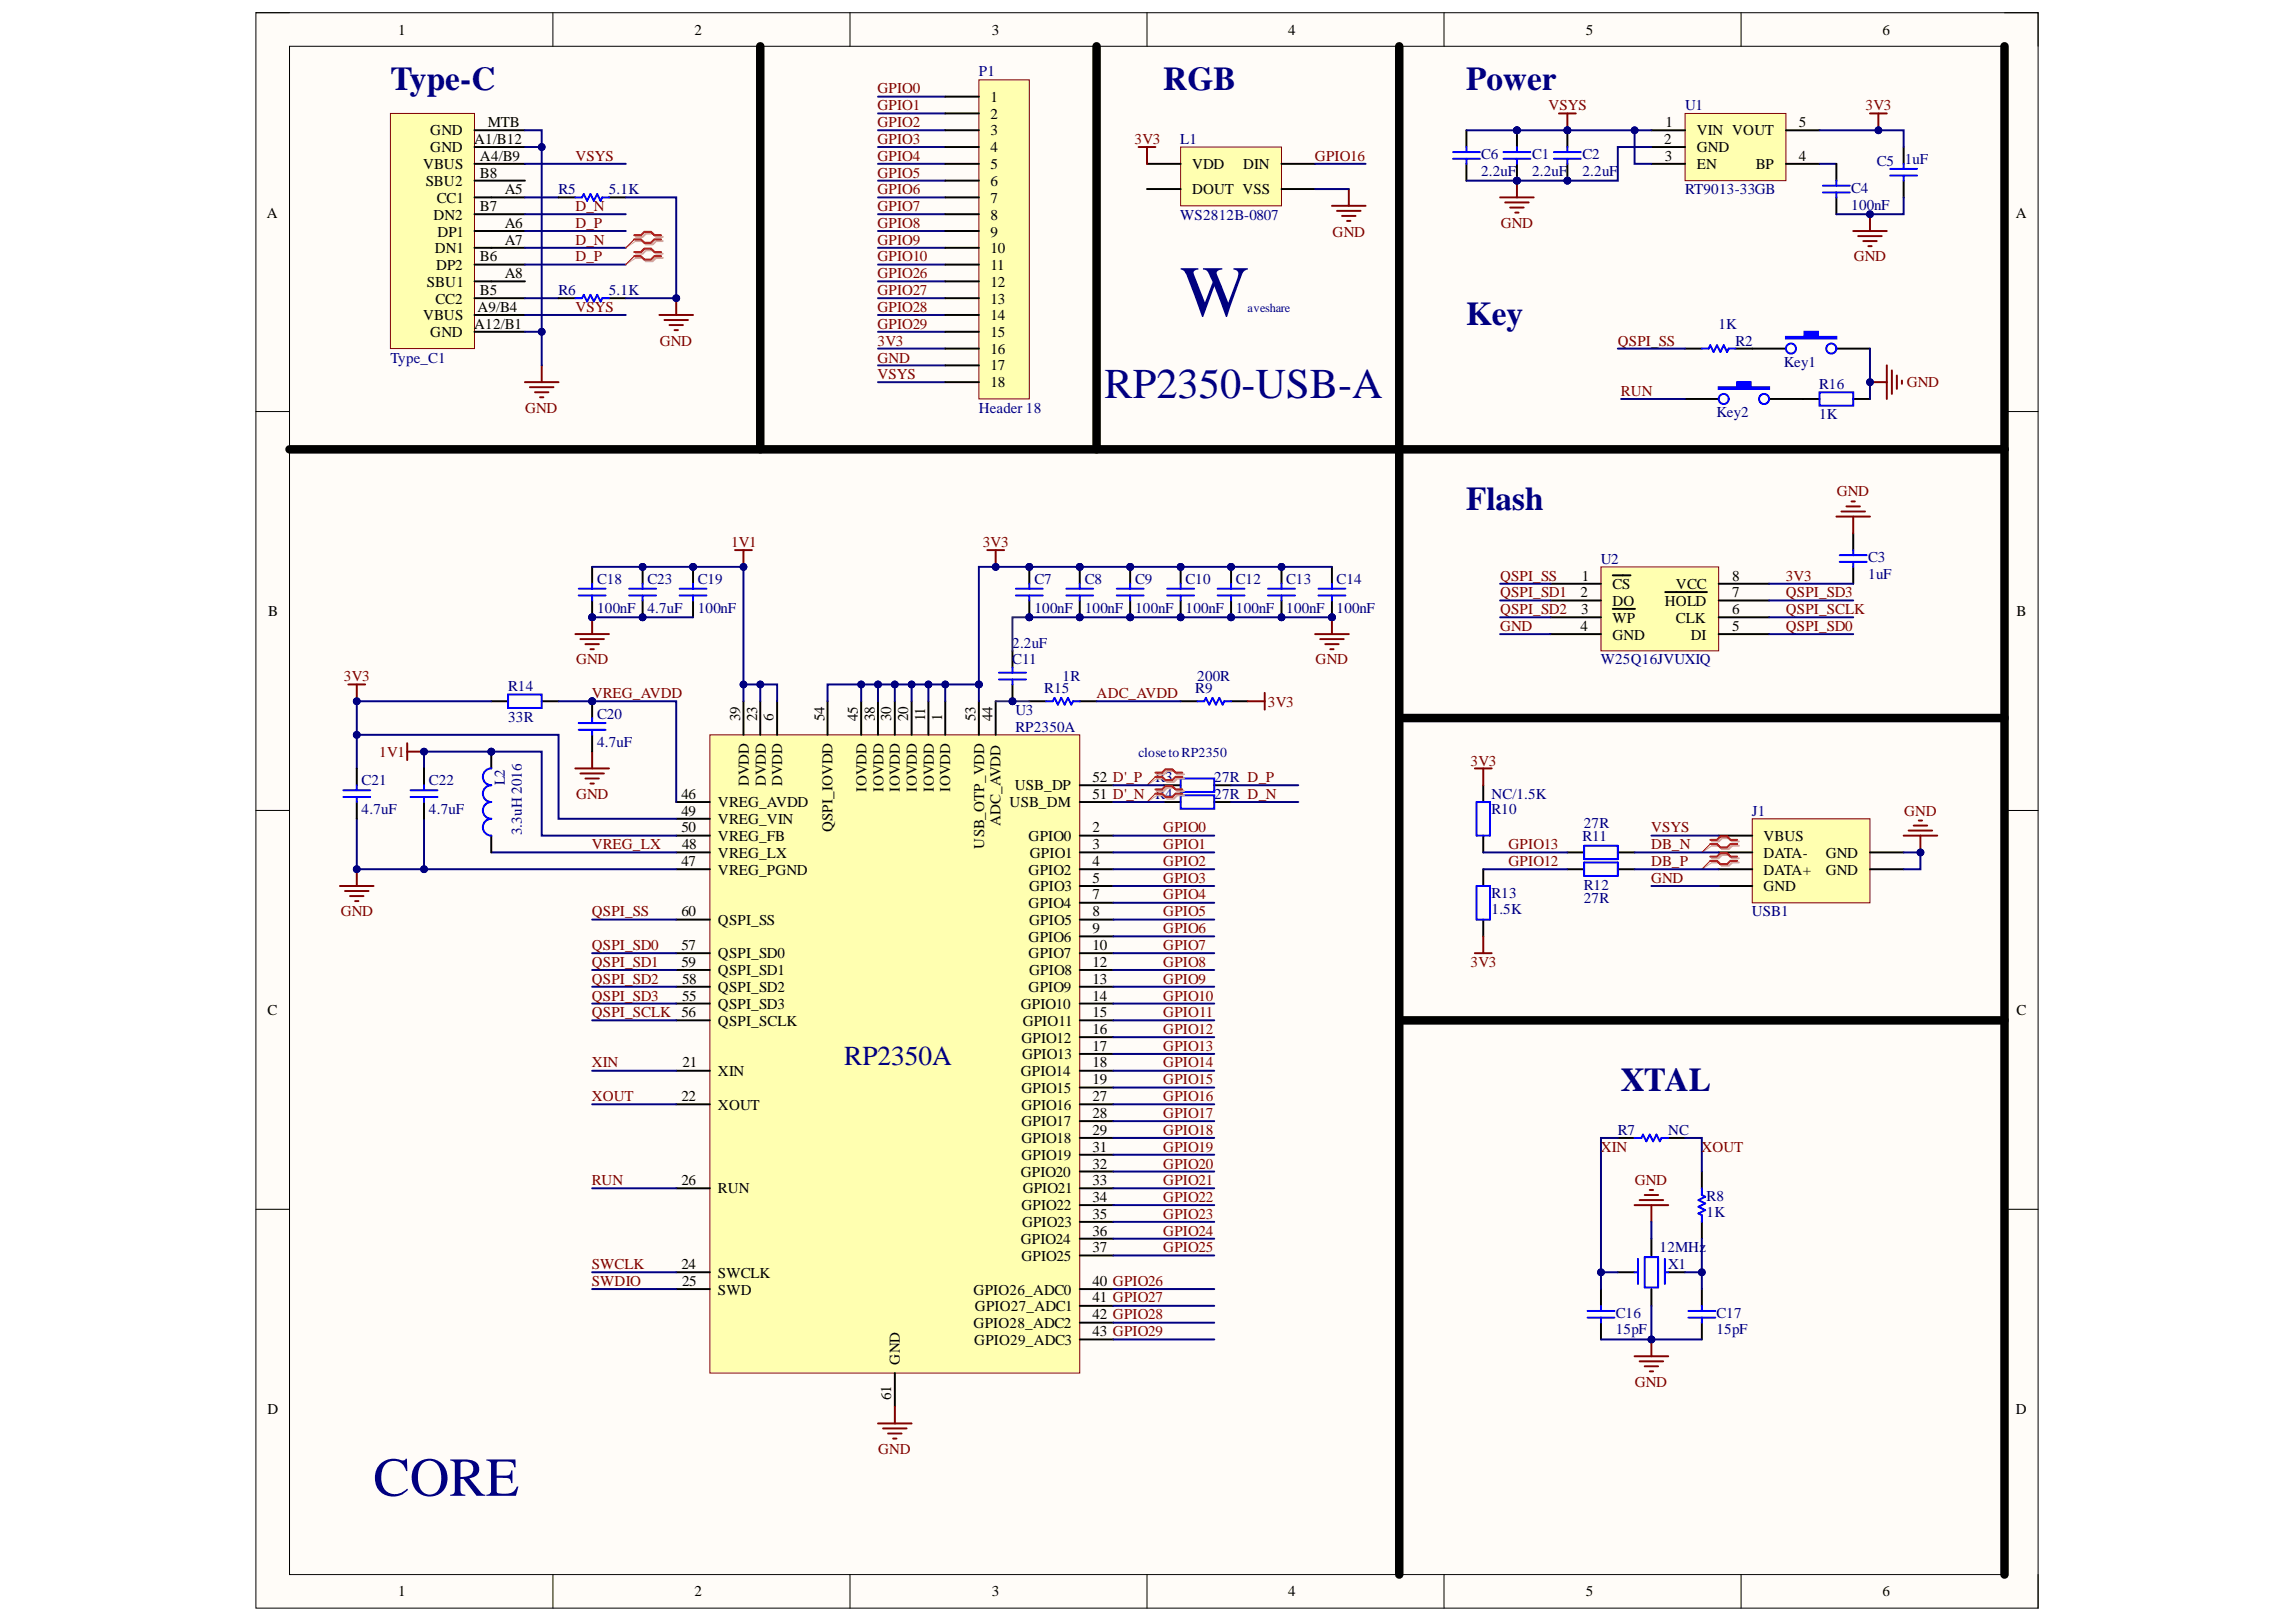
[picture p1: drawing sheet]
<svg xmlns="http://www.w3.org/2000/svg" width="297mm" height="210mm" viewBox="0 0 297 210" stroke-linecap="round" stroke-linejoin="round" font-family="sans-serif">
<defs><g id="words">
<text font-size="9.4" fill="#000080" x="152.7" y="40.9">W</text>
<text font-size="7.1" fill="#000080" x="48.3" y="193.6">CORE</text>
<text font-size="5.5" fill="#000080" x="142.9" y="51.6">RP2350-USB-A</text>
<g font-size="4.3" fill="#000080">
<text x="50.5" y="11.6">Type-C</text>
<text x="150.5" y="11.6">RGB</text>
<text x="189.7" y="11.6">Power</text>
<text x="189.7" y="42">Key</text>
<text x="189.7" y="65.9">Flash</text>
<text x="209.7" y="141.2">XTAL</text>
</g>
<text font-size="3.6" fill="#000080" x="109.2" y="137.8">RP2350A</text>
<g font-size="1.9">
<text x="51.5" y="4.5">1</text>
<text x="89.8" y="4.5">2</text>
<text x="128.3" y="4.5">3</text>
<text x="166.7" y="4.5">4</text>
<text x="205.1" y="4.5">5</text>
<text x="243.6" y="4.5">6</text>
<text x="55.7" y="17.5">GND</text>
<text x="63.1" y="16.5">MTB</text>
<text x="128.2" y="13.2">1</text>
<text x="128.2" y="15.4">2</text>
<text x="128.2" y="17.5">3</text>
<text x="215.5" y="16.5">1</text>
<text x="219.5" y="17.5">VIN VOUT</text>
<text x="232.7" y="16.5">5</text>
<text x="54.7" y="21.9">VBUS</text>
<text x="55.7" y="19.7">GND</text>
<text x="61.3" y="18.6">A1/B12</text>
<text x="62.1" y="20.8">A4/B9</text>
<text x="62.1" y="23">B8</text>
<text x="128.2" y="19.7">4</text>
<text x="128.2" y="21.9">5</text>
<text x="154.2" y="21.9">VDD</text>
<text x="160.8" y="21.9">DIN</text>
<text x="215.3" y="18.6">2</text>
<text x="215.4" y="20.8">3</text>
<text x="219.5" y="19.7">GND</text>
<text x="219.5" y="21.9">EN</text>
<text x="227.1" y="21.9">BP</text>
<text x="232.7" y="20.8">4</text>
<text x="34.5" y="28.2">A</text>
<text x="55.1" y="24.1">SBU2</text>
<text x="56.1" y="28.4">DN2</text>
<text x="56.5" y="26.2">CC1</text>
<text x="62.1" y="27.3">B7</text>
<text x="65.3" y="25.1">A5</text>
<text x="65.3" y="29.5">A6</text>
<text x="128.2" y="24.1">6</text>
<text x="128.2" y="26.2">7</text>
<text x="128.2" y="28.4">8</text>
<text x="154.2" y="25.1">DOUT VSS</text>
<text x="260.8" y="28.2">A</text>
<text x="56.3" y="32.7">DN1</text>
<text x="56.4" y="34.9">DP2</text>
<text x="56.6" y="30.6">DP1</text>
<text x="62.1" y="33.8">B6</text>
<text x="65.3" y="31.7">A7</text>
<text x="128.2" y="30.6">9</text>
<text x="128.2" y="32.7">10</text>
<text x="128.2" y="34.9">11</text>
<text x="54.7" y="41.4">VBUS</text>
<text x="55.2" y="37.1">SBU1</text>
<text x="56.3" y="39.3">CC2</text>
<text x="61.8" y="40.3">A9/B4</text>
<text x="62.1" y="38.2">B5</text>
<text x="65.3" y="36">A8</text>
<text x="128.2" y="37.1">12</text>
<text x="128.2" y="39.3">13</text>
<text x="128.2" y="41.4">14</text>
<text x="55.7" y="43.6">GND</text>
<text x="61.3" y="42.5">A12/B1</text>
<text x="128.2" y="43.6">15</text>
<text x="128.2" y="45.8">16</text>
<text x="128.2" y="47.9">17</text>
<text x="128.2" y="50.1">18</text>
<text x="204.5" y="77.3">2</text>
<text x="204.6" y="75.2">1</text>
<text x="208.6" y="76.3">CS</text>
<text x="216.8" y="76.3">VCC</text>
<text x="224.1" y="77.3">7</text>
<text x="224.1" y="75.2">8</text>
<text x="34.7" y="79.7">B</text>
<text x="204.5" y="81.7">4</text>
<text x="204.6" y="79.5">3</text>
<text x="208.6" y="82.8">GND</text>
<text x="208.6" y="80.6">WP</text>
<text x="208.6" y="78.4">DO</text>
<text x="215.4" y="78.4">HOLD</text>
<text x="216.8" y="80.6">CLK</text>
<text x="218.8" y="82.8">DI</text>
<text x="224.1" y="81.7">5</text>
<text x="224.1" y="79.5">6</text>
<text x="260.9" y="79.7">B</text>
<text x="95.8" y="93.3" transform="rotate(-90 95.8 93.3)">39</text>
<text x="98" y="93.3" transform="rotate(-90 98 93.3)">23</text>
<text x="100.1" y="93.3" transform="rotate(-90 100.1 93.3)">6</text>
<text x="106.7" y="93.3" transform="rotate(-90 106.7 93.3)">54</text>
<text x="111" y="93.3" transform="rotate(-90 111 93.3)">45</text>
<text x="113.2" y="93.3" transform="rotate(-90 113.2 93.3)">38</text>
<text x="115.3" y="93.3" transform="rotate(-90 115.3 93.3)">30</text>
<text x="117.5" y="93.3" transform="rotate(-90 117.5 93.3)">20</text>
<text x="119.7" y="93.3" transform="rotate(-90 119.7 93.3)">11</text>
<text x="121.9" y="93.3" transform="rotate(-90 121.9 93.3)">1</text>
<text x="126.2" y="93.3" transform="rotate(-90 126.2 93.3)">53</text>
<text x="128.4" y="93.3" transform="rotate(-90 128.4 93.3)">44</text>
<text x="96.9" y="101.8" transform="rotate(-90 96.9 101.8)">DVDD</text>
<text x="99.1" y="101.8" transform="rotate(-90 99.1 101.8)">DVDD</text>
<text x="101.2" y="101.8" transform="rotate(-90 101.2 101.8)">DVDD</text>
<text x="141.4" y="101.2">52 D'_P</text>
<text x="88.1" y="103.4">46</text>
<text x="88.1" y="105.6">49</text>
<text x="88.1" y="107.7">50</text>
<text x="92.9" y="104.5">VREG_AVDD</text>
<text x="92.9" y="106.7">VREG_VIN</text>
<text x="107.7" y="107.7" transform="rotate(-90 107.7 107.7)">QSPI_IOVDD</text>
<text x="112.1" y="102.5" transform="rotate(-90 112.1 102.5)">IOVDD</text>
<text x="114.3" y="102.5" transform="rotate(-90 114.3 102.5)">IOVDD</text>
<text x="116.4" y="102.5" transform="rotate(-90 116.4 102.5)">IOVDD</text>
<text x="118.6" y="102.5" transform="rotate(-90 118.6 102.5)">IOVDD</text>
<text x="120.8" y="102.5" transform="rotate(-90 120.8 102.5)">IOVDD</text>
<text x="122.9" y="102.5" transform="rotate(-90 122.9 102.5)">IOVDD</text>
<text x="129.4" y="106.9" transform="rotate(-90 129.4 106.9)">ADC_AVDD</text>
<text x="130.6" y="104.5">USB_DM</text>
<text x="131.3" y="102.3">USB_DP</text>
<text x="141.4" y="107.7">2</text>
<text x="141.4" y="103.4">51 D'_N</text>
<text x="88.1" y="112.1">47</text>
<text x="88.2" y="109.9">48</text>
<text x="92.9" y="113.2">VREG_PGND</text>
<text x="92.9" y="111">VREG_LX</text>
<text x="92.9" y="108.8">VREG_FB</text>
<text x="127.3" y="109.8" transform="rotate(-90 127.3 109.8)">USB_OTP_VDD</text>
<text x="133.1" y="108.8">GPIO0</text>
<text x="133.1" y="113.2">GPIO2</text>
<text x="133.2" y="111">GPIO1</text>
<text x="141.4" y="109.9">3</text>
<text x="141.4" y="112.1">4</text>
<text x="228.2" y="108.8">VBUS</text>
<text x="228.2" y="111">DATA-</text>
<text x="228.2" y="113.2">DATA+</text>
<text x="236.2" y="113.2">GND</text>
<text x="236.2" y="111">GND</text>
<text x="88.1" y="118.6">60</text>
<text x="92.9" y="119.7">QSPI_SS</text>
<text x="133.1" y="117.5">GPIO4</text>
<text x="133.2" y="115.3">GPIO3</text>
<text x="133.2" y="119.7">GPIO5</text>
<text x="141.4" y="114.3">5</text>
<text x="141.4" y="116.4">7</text>
<text x="141.4" y="118.6">8</text>
<text x="228.2" y="115.3">GND</text>
<text x="88.1" y="122.9">57</text>
<text x="88.1" y="125.1">59</text>
<text x="92.9" y="124">QSPI_SD0</text>
<text x="133.1" y="121.9">GPIO6</text>
<text x="133.1" y="124">GPIO7</text>
<text x="141.4" y="120.8">9</text>
<text x="141.4" y="122.9">10</text>
<text x="141.4" y="125.1">12</text>
<text x="34.6" y="131.4">C</text>
<text x="88.2" y="129.5">55</text>
<text x="88.2" y="127.3">58</text>
<text x="92.9" y="130.5">QSPI_SD3</text>
<text x="92.9" y="128.4">QSPI_SD2</text>
<text x="92.9" y="126.2">QSPI_SD1</text>
<text x="132.1" y="130.5">GPIO10</text>
<text x="133.1" y="128.4">GPIO9</text>
<text x="133.2" y="126.2">GPIO8</text>
<text x="141.4" y="127.3">13</text>
<text x="141.4" y="129.5">14</text>
<text x="141.4" y="131.6">15</text>
<text x="260.9" y="131.4">C</text>
<text x="92.9" y="132.7">QSPI_SCLK</text>
<text x="132.1" y="134.9">GPIO12</text>
<text x="132.2" y="137.1">GPIO13</text>
<text x="132.3" y="132.7">GPIO11</text>
<text x="141.4" y="133.8">16</text>
<text x="141.4" y="136">17</text>
<text x="88.1" y="142.5">22</text>
<text x="88.3" y="138.1">21</text>
<text x="92.9" y="139.2">XIN</text>
<text x="92.9" y="143.6">XOUT</text>
<text x="132.1" y="139.2">GPIO14</text>
<text x="132.1" y="141.4">GPIO15</text>
<text x="132.1" y="143.6">GPIO16</text>
<text x="141.4" y="138.1">18</text>
<text x="141.4" y="140.3">19</text>
<text x="141.4" y="142.5">27</text>
<text x="132.1" y="145.7">GPIO17</text>
<text x="132.1" y="147.9">GPIO18</text>
<text x="141.4" y="144.7">28</text>
<text x="141.4" y="146.8">29</text>
<text x="141.4" y="149">31</text>
<text x="88.1" y="153.3">26</text>
<text x="92.9" y="154.4">RUN</text>
<text x="132.1" y="152.3">GPIO20</text>
<text x="132.1" y="150.1">GPIO19</text>
<text x="132.3" y="154.4">GPIO21</text>
<text x="141.4" y="151.2">32</text>
<text x="141.4" y="153.3">33</text>
<text x="141.4" y="155.5">34</text>
<text x="132.1" y="160.9">GPIO24</text>
<text x="132.1" y="156.6">GPIO22</text>
<text x="132.2" y="158.8">GPIO23</text>
<text x="141.4" y="157.7">35</text>
<text x="141.4" y="159.9">36</text>
<text x="88.1" y="164.2">24</text>
<text x="88.2" y="166.4">25</text>
<text x="92.9" y="165.3">SWCLK</text>
<text x="92.9" y="167.5">SWD</text>
<text x="126" y="167.5">GPIO26_ADC0</text>
<text x="132.1" y="163.1">GPIO25</text>
<text x="141.4" y="162">37</text>
<text x="141.4" y="166.4">40 GPIO26</text>
<text x="126" y="171.8">GPIO28_ADC2</text>
<text x="126.1" y="169.7">GPIO27_ADC1</text>
<text x="141.4" y="168.6">41 GPIO27</text>
<text x="141.4" y="170.7">42 GPIO28</text>
<text x="141.4" y="172.9">43 GPIO29</text>
<text x="116.4" y="176.6" transform="rotate(-90 116.4 176.6)">GND</text>
<text x="126" y="174">GPIO29_ADC3</text>
<text x="34.6" y="183">D</text>
<text x="115.3" y="181.1" transform="rotate(-90 115.3 181.1)">61</text>
<text x="260.8" y="183">D</text>
<text x="51.5" y="206.6">1</text>
<text x="89.8" y="206.6">2</text>
<text x="128.3" y="206.6">3</text>
<text x="166.7" y="206.6">4</text>
<text x="205.1" y="206.6">5</text>
<text x="243.6" y="206.6">6</text>
</g>
<g font-size="1.9" fill="#000080">
<text x="126.6" y="9.9">P1</text>
<text x="218" y="14.3">U1</text>
<text x="152.7" y="18.6">L1</text>
<text x="191.6" y="20.5">C6</text>
<text x="191.6" y="22.7">2.2uF</text>
<text x="198.2" y="20.5">C1</text>
<text x="198.2" y="22.7">2.2uF</text>
<text x="204.7" y="20.5">C2</text>
<text x="204.7" y="22.7">2.2uF</text>
<text x="242.8" y="21.5">C5</text>
<text x="246.4" y="21.2">1uF</text>
<text x="72.2" y="25.1">R5</text>
<text x="78.8" y="25.1">5.1K</text>
<text x="152.7" y="28.4">WS2812B-0807</text>
<text x="218" y="25.1">RT9013-33GB</text>
<text x="239.5" y="24.9">C4</text>
<text x="239.5" y="27.1">100nF</text>
<text x="72.2" y="38.2">R6</text>
<text x="78.8" y="38.2">5.1K</text>
<text x="50.5" y="46.9">Type_C1</text>
<text x="222.3" y="42.5">1K</text>
<text x="224.5" y="44.7">R2</text>
<text x="230.8" y="47.5">Key1</text>
<text x="126.6" y="53.4">Header 18</text>
<text x="235.3" y="50.4">R16</text>
<text x="222.1" y="54">Key2</text>
<text x="235.3" y="54.3">1K</text>
<text x="77.2" y="75.6">C18</text>
<text x="83.7" y="75.6">C23</text>
<text x="90.3" y="75.6">C19</text>
<text x="133.8" y="75.6">C7</text>
<text x="140.3" y="75.6">C8</text>
<text x="146.9" y="75.6">C9</text>
<text x="153.4" y="75.6">C10</text>
<text x="159.9" y="75.6">C12</text>
<text x="166.4" y="75.6">C13</text>
<text x="172.9" y="75.6">C14</text>
<text x="207.1" y="73">U2</text>
<text x="241.7" y="72.7">C3</text>
<text x="241.7" y="74.9">1uF</text>
<text x="77.2" y="79.3">100nF</text>
<text x="83.7" y="79.3">4.7uF</text>
<text x="90.3" y="79.3">100nF</text>
<text x="131" y="83.9">2.2uF</text>
<text x="133.8" y="79.3">100nF</text>
<text x="140.3" y="79.3">100nF</text>
<text x="146.9" y="79.3">100nF</text>
<text x="153.4" y="79.3">100nF</text>
<text x="159.9" y="79.3">100nF</text>
<text x="166.4" y="79.3">100nF</text>
<text x="172.9" y="79.3">100nF</text>
<text x="65.7" y="89.4">R14</text>
<text x="131" y="86">C11</text>
<text x="135.1" y="89.7">R15</text>
<text x="137.5" y="88.2">1R</text>
<text x="154.6" y="89.7">R9</text>
<text x="154.9" y="88.2">200R</text>
<text x="207.1" y="86">W25Q16JVUXIQ</text>
<text x="65.7" y="93.4">33R</text>
<text x="77.2" y="93">C20</text>
<text x="131.4" y="92.5">U3</text>
<text x="131.4" y="94.7">RP2350A</text>
<text x="46.8" y="101.6">C21</text>
<text x="55.5" y="101.6">C22</text>
<text x="65.3" y="101.6" transform="rotate(-90 65.3 101.6)">L2</text>
<text x="77.2" y="96.6">4.7uF</text>
<text x="149.5" y="101.2">R3</text>
<text x="157.1" y="101.2">27R D_P</text>
<text x="46.8" y="105.3">4.7uF</text>
<text x="55.5" y="105.3">4.7uF</text>
<text x="149.5" y="103.4">R4</text>
<text x="157.1" y="103.4">27R D_N</text>
<text x="193" y="103.4">NC/1.5K</text>
<text x="193" y="105.3">R10</text>
<text x="204.9" y="107.1">27R</text>
<text x="226.6" y="105.6">J1</text>
<text x="67.5" y="108.1" transform="rotate(-90 67.5 108.1)">3.3uH 2016</text>
<text x="204.7" y="108.8">R11</text>
<text x="193" y="116.2">R13</text>
<text x="193" y="118.3">1.5K</text>
<text x="204.9" y="115.1">R12</text>
<text x="204.9" y="116.8">27R</text>
<text x="226.6" y="118.6">USB1</text>
<text x="209.3" y="146.8">R7</text>
<text x="215.8" y="146.8">NC</text>
<text x="220.8" y="155.4">R8</text>
<text x="220.8" y="157.5">1K</text>
<text x="214.7" y="162">12MHz</text>
<text x="215.8" y="164.2">X1</text>
<text x="209" y="170.6">C16</text>
<text x="209" y="172.7">15pF</text>
<text x="222.1" y="170.6">C17</text>
<text x="222.1" y="172.7">15pF</text>
</g>
<g font-size="1.9" fill="#800000">
<text x="113.5" y="12.1">GPIO0</text>
<text x="113.5" y="14.3">GPIO1</text>
<text x="113.5" y="16.5">GPIO2</text>
<text x="200.3" y="14.3">VSYS</text>
<text x="241.4" y="14.3">3V3</text>
<text x="74.4" y="20.8">VSYS</text>
<text x="113.5" y="18.6">GPIO3</text>
<text x="113.5" y="20.8">GPIO4</text>
<text x="113.5" y="23">GPIO5</text>
<text x="146.8" y="18.6">3V3</text>
<text x="170.1" y="20.8">GPIO16</text>
<text x="74.4" y="27.3">D_N</text>
<text x="74.4" y="29.5">D_P</text>
<text x="113.5" y="25.1">GPIO6</text>
<text x="113.5" y="27.3">GPIO7</text>
<text x="113.5" y="29.5">GPIO8</text>
<text x="194.1" y="29.5">GND</text>
<text x="74.4" y="31.7">D_N</text>
<text x="74.4" y="33.8">D_P</text>
<text x="113.5" y="31.7">GPIO9</text>
<text x="113.5" y="33.8">GPIO10</text>
<text x="172.4" y="30.6">GND</text>
<text x="239.8" y="33.8">GND</text>
<text x="74.4" y="40.3">VSYS</text>
<text x="113.5" y="36">GPIO26</text>
<text x="113.5" y="38.2">GPIO27</text>
<text x="113.5" y="40.3">GPIO28</text>
<text x="85.4" y="44.7">GND</text>
<text x="113.5" y="42.5">GPIO29</text>
<text x="113.5" y="44.7">3V3</text>
<text x="113.5" y="46.9">GND</text>
<text x="209.3" y="44.7">QSPI_SS</text>
<text x="67.9" y="53.4">GND</text>
<text x="113.5" y="49">VSYS</text>
<text x="209.7" y="51.2">RUN</text>
<text x="246.7" y="50.1">GND</text>
<text x="237.6" y="64.2">GND</text>
<text x="94.6" y="70.8">1V1</text>
<text x="127.1" y="70.8">3V3</text>
<text x="194.1" y="75.2">QSPI_SS</text>
<text x="194.1" y="77.3">QSPI_SD1</text>
<text x="231" y="77.3">QSPI_SD3</text>
<text x="231" y="75.2">3V3</text>
<text x="194.1" y="79.5">QSPI_SD2</text>
<text x="194.1" y="81.7">GND</text>
<text x="231" y="81.7">QSPI_SD0</text>
<text x="231" y="79.5">QSPI_SCLK</text>
<text x="44.5" y="88.2">3V3</text>
<text x="74.5" y="86">GND</text>
<text x="170.2" y="86">GND</text>
<text x="76.6" y="90.4">VREG_AVDD</text>
<text x="141.9" y="90.4">ADC_AVDD</text>
<text x="164" y="91.5">3V3</text>
<text x="49.1" y="98">1V1</text>
<text x="190.3" y="99.1">3V3</text>
<text x="74.5" y="103.4">GND</text>
<text x="150.5" y="107.7">GPIO0</text>
<text x="213.6" y="107.7">VSYS</text>
<text x="246.3" y="105.6">GND</text>
<text x="76.6" y="109.9">VREG_LX</text>
<text x="150.5" y="109.9">GPIO1</text>
<text x="150.5" y="112.1">GPIO2</text>
<text x="195.2" y="112.1">GPIO12</text>
<text x="195.2" y="109.9">GPIO13</text>
<text x="213.6" y="109.9">DB_N</text>
<text x="213.6" y="112.1">DB_P</text>
<text x="44.1" y="118.6">GND</text>
<text x="76.6" y="118.6">QSPI_SS</text>
<text x="150.5" y="114.3">GPIO3</text>
<text x="150.5" y="116.4">GPIO4</text>
<text x="150.5" y="118.6">GPIO5</text>
<text x="213.6" y="114.3">GND</text>
<text x="76.6" y="125.1">QSPI_SD1</text>
<text x="76.6" y="122.9">QSPI_SD0</text>
<text x="150.5" y="120.8">GPIO6</text>
<text x="150.5" y="122.9">GPIO7</text>
<text x="150.5" y="125.1">GPIO8</text>
<text x="190.3" y="125.1">3V3</text>
<text x="76.6" y="131.6">QSPI_SCLK 56</text>
<text x="76.6" y="127.3">QSPI_SD2</text>
<text x="76.6" y="129.5">QSPI_SD3</text>
<text x="150.5" y="127.3">GPIO9</text>
<text x="150.5" y="129.5">GPIO10</text>
<text x="150.5" y="131.6">GPIO11</text>
<text x="150.5" y="133.8">GPIO12</text>
<text x="150.5" y="136">GPIO13</text>
<text x="76.6" y="138.1">XIN</text>
<text x="76.6" y="142.5">XOUT</text>
<text x="150.5" y="138.1">GPIO14</text>
<text x="150.5" y="140.3">GPIO15</text>
<text x="150.5" y="142.5">GPIO16</text>
<text x="150.5" y="144.7">GPIO17</text>
<text x="150.5" y="146.8">GPIO18</text>
<text x="150.5" y="149">GPIO19</text>
<text x="207.1" y="149">XIN</text>
<text x="220.1" y="149">XOUT</text>
<text x="76.6" y="153.3">RUN</text>
<text x="150.5" y="151.2">GPIO20</text>
<text x="150.5" y="153.3">GPIO21</text>
<text x="150.5" y="155.5">GPIO22</text>
<text x="211.5" y="153.3">GND</text>
<text x="150.5" y="157.7">GPIO23</text>
<text x="150.5" y="159.9">GPIO24</text>
<text x="76.6" y="164.2">SWCLK</text>
<text x="76.6" y="166.4">SWDIO</text>
<text x="150.5" y="162">GPIO25</text>
<text x="211.5" y="179.5">GND</text>
<text x="113.6" y="188.2">GND</text>
</g>
<text font-size="1.8" fill="#000080" x="147.3" y="98">closetoRP2350</text>
<text font-size="1.6" fill="#000080" x="161.4" y="40.4">aveshare</text>
</g></defs>
<path d="M33.1 1.6h230.6v206.5h-230.6z" fill-rule="evenodd" fill="#fffcf8"/>
<path d="M33.1 1.6h230.6v206.5h-230.6z" fill="none" stroke="#000" stroke-width=".13"/>
<path d="M37.5 6h221.8v197.8h-221.8z" fill-rule="evenodd" fill="#fffcf8"/>
<g fill="none" stroke="#000" stroke-width=".13">
<path d="M33.1 1.6h4.4M37.5 6h221.8v197.8h-221.8zM71.5 1.6v4.4M110 1.6v4.4M148.4 1.6v4.4M186.8 1.6v4.4M225.2 1.6v4.4M259.3 1.6h4.4v4.4M33.1 53.3h4.4M259.3 53.3h4.4M33.1 104.9h4.4M259.3 104.9h4.4"/>
<path d="M33.1 156.5h4.4M259.3 156.5h4.4M71.5 203.8v4.3M110 203.8v4.3M148.4 203.8v4.3M186.8 203.8v4.3M225.2 203.8v4.3M263.7 203.8v4.3"/>
</g>
<path d="M50.5 14.7h10.9v30.4h-10.9z" fill-rule="evenodd" fill="#ffffb0"/>
<path d="M50.5 14.7h10.9v30.4h-10.9z" fill="none" stroke="#800000" stroke-width=".13"/>
<g fill="none" stroke="#000" stroke-width=".25">
<path d="M61.4 19h6.5M61.4 16.9h6.5M61.4 21.2h6.5M61.4 25.5h6.5M61.4 27.7h6.5M61.4 29.9h6.5M61.4 32.1h6.5M61.4 36.4h6.5M61.4 38.6h6.5M61.4 34.2h6.5M61.4 23.4h6.5M61.4 42.9h6.5"/>
<path d="M61.4 40.8h6.5"/>
</g>
<path d="M70.1 19v23.9h-2.2" fill="none" stroke="#000080" stroke-width=".25"/>
<circle cx="70.1" cy="19" r=".44" fill="#000080"/>
<circle cx="70.1" cy="19" r=".44" fill="none" stroke="#000080" stroke-width=".13"/>
<circle cx="70.1" cy="42.9" r=".44" fill="#000080"/>
<circle cx="70.1" cy="42.9" r=".44" fill="none" stroke="#000080" stroke-width=".13"/>
<path d="M67.9 16.9h2.2v2.1h-2.2M67.9 27.7h13.1M67.9 29.9h13.1M67.9 32.1h13.1M67.9 34.2h13.1M67.9 40.8h13.1" fill="none" stroke="#000080" stroke-width=".25"/>
<circle cx="70.1" cy="19" r=".44" fill="#000080"/>
<circle cx="70.1" cy="19" r=".44" fill="none" stroke="#000080" stroke-width=".13"/>
<path d="M207.1 73.4h15.2v10.8h-15.2z" fill-rule="evenodd" fill="#ffffb0"/>
<path d="M207.1 73.4h15.2v10.8h-15.2z" fill="none" stroke="#800000" stroke-width=".13"/>
<g fill="none" stroke="#000" stroke-width=".25">
<path d="M226.7 45.1h4.4M237.6 45.1h4.3M200.6 75.5h6.5M200.6 79.9h6.5M200.6 77.7h6.5M208.6 74.5h2.3M208.6 78.8h2.9M215.4 76.6h5.4M222.3 75.5h6.6M222.3 79.9h6.6M222.3 77.7h6.6M239.8 69v2.2"/>
<path d="M239.8 73.4v2.1M200.6 82.1h6.5M222.3 82.1h6.6"/>
</g>
<path d="M194.1 75.5h6.5M194.1 77.7h6.5M194.1 79.9h6.5M228.9 77.7h10.9M228.9 79.9h10.9M194.1 82.1h6.5M228.9 82.1h10.9" fill="none" stroke="#000080" stroke-width=".25"/>
<path d="M238 71.8h3.5M238 72.7h3.5M239.8 71.2v.6M239.8 72.7v.7" fill="none" stroke="#00f" stroke-width=".25"/>
<path d="M237.6 66.8h4.3M238.2 66.2h3.1M238.9 65.5h1.7M239.5 64.9h.5M239.8 66.8v2.2" fill="none" stroke="#800000" stroke-width=".25"/>
<path d="M231.1 43.6h2.3v-.7h1.8v.7h2.4v.2h-6.5z" fill-rule="evenodd" fill="#00f"/>
<g fill="none" stroke="#00f" stroke-width=".25">
<path d="M231.1 43.6h2.3v-.7h1.8v.7h2.4v.2h-6.5z"/>
<circle cx="231.7" cy="45.1" r=".65"/>
<circle cx="236.9" cy="45.1" r=".65"/>
</g>
<path d="M218 51.6h4.3M228.9 51.6h4.3" fill="none" stroke="#000" stroke-width=".25"/>
<path d="M222.3 50.1h2.4v-.6h1.8v.6h2.4v.2h-6.6z" fill-rule="evenodd" fill="#00f"/>
<g fill="none" stroke="#00f" stroke-width=".25">
<path d="M220.2 45.1h.8l.3-.4 .4 .8 .4-.8 .5 .8 .4-.8 .4 .8 .2-.4h.9M222.3 50.1h2.4v-.6h1.8v.6h2.4v.2h-6.6z"/>
<circle cx="223" cy="51.6" r=".65"/>
<circle cx="228.2" cy="51.6" r=".65"/>
</g>
<path d="M218 45.1h2.2M224.5 45.1h2.2" fill="none" stroke="#000" stroke-width=".25"/>
<path d="M209.3 45.1h8.7" fill="none" stroke="#000080" stroke-width=".25"/>
<path d="M241.9 49.5h2.2M244.1 47.3v4.3M244.8 47.9v3.1M245.4 48.6v1.7M246.1 49.2v.5" fill="none" stroke="#800000" stroke-width=".25"/>
<circle cx="241.9" cy="49.5" r=".43" fill="#000080"/>
<circle cx="241.9" cy="49.5" r=".43" fill="none" stroke="#000080" stroke-width=".13"/>
<path d="M67.9 49.5h4.4M68.6 50.1h3M69.2 50.8h1.8M69.9 51.4h.4M70.1 47.3v2.2" fill="none" stroke="#800000" stroke-width=".25"/>
<path d="M207.1 166.8v2.2M207.1 171.2v2.1M209.3 164.6h2.2M213.6 160.3v2.2M213.6 166.8v2.2M215.8 164.6h2.2M220.2 166.8v2.2M220.2 171.2v2.1" fill="none" stroke="#000" stroke-width=".25"/>
<g fill="none" stroke="#00f" stroke-width=".25">
<path d="M205.4 169.7h3.5M205.4 170.5h3.5M207.1 169v.7M207.1 170.5v.7M211.5 164.6h.4M211.9 162.9v3.3M212.8 162.7h1.7v3.9h-1.7zM215.4 164.6h.4M215.4 162.9v3.3M218.4 169.7h3.5M218.4 170.5h3.5M220.2 169v.7"/>
<path d="M220.2 170.5v.7"/>
</g>
<path d="M209.3 164.6h-2.2v2.2" fill="none" stroke="#000080" stroke-width=".25"/>
<circle cx="207.1" cy="164.6" r=".44" fill="#000080"/>
<circle cx="207.1" cy="164.6" r=".44" fill="none" stroke="#000080" stroke-width=".13"/>
<path d="M218 164.6h2.2v2.2" fill="none" stroke="#000080" stroke-width=".25"/>
<circle cx="220.2" cy="164.6" r=".44" fill="#000080"/>
<circle cx="220.2" cy="164.6" r=".44" fill="none" stroke="#000080" stroke-width=".13"/>
<path d="M213.6 169v4.3h6.6" fill="none" stroke="#000080" stroke-width=".25"/>
<circle cx="213.6" cy="173.3" r=".43" fill="#000080"/>
<circle cx="213.6" cy="173.3" r=".43" fill="none" stroke="#000080" stroke-width=".13"/>
<path d="M207.1 173.3h6.5" fill="none" stroke="#000080" stroke-width=".25"/>
<circle cx="213.6" cy="173.3" r=".43" fill="#000080"/>
<circle cx="213.6" cy="173.3" r=".43" fill="none" stroke="#000080" stroke-width=".13"/>
<path d="M211.5 175.5h4.3M212.1 176.2h3.1M212.8 176.8h1.7M213.4 177.5h.5M213.6 173.3v2.2" fill="none" stroke="#800000" stroke-width=".25"/>
<circle cx="213.6" cy="173.3" r=".43" fill="#000080"/>
<circle cx="213.6" cy="173.3" r=".43" fill="none" stroke="#000080" stroke-width=".13"/>
<path d="M211.5 156h4.3M212.1 155.3h3.1M212.8 154.6h1.7M213.4 154h.5M213.6 156v2.1" fill="none" stroke="#800000" stroke-width=".25"/>
<path d="M209.3 147.3h-2.2v17.3M213.6 158.1v2.2" fill="none" stroke="#000080" stroke-width=".25"/>
<path d="M209.3 147.3h2.2M215.8 147.3h2.2M220.2 151.6v2.2M220.2 158.1v2.2" fill="none" stroke="#000" stroke-width=".25"/>
<path d="M211.5 147.3h.8l.3-.5 .4 .9 .4-.9 .5 .9 .4-.9 .4 .9 .3-.4h.8M220.2 153.8v.8l.4 .3-.9 .4 .9 .4-.9 .5 .9 .4-.9 .4 .5 .3v.8" fill="none" stroke="#00f" stroke-width=".25"/>
<circle cx="207.1" cy="164.6" r=".44" fill="#000080"/>
<circle cx="207.1" cy="164.6" r=".44" fill="none" stroke="#000080" stroke-width=".13"/>
<path d="M218 147.3h2.2v4.3M220.2 160.3v4.3" fill="none" stroke="#000080" stroke-width=".25"/>
<circle cx="220.2" cy="164.6" r=".44" fill="#000080"/>
<circle cx="220.2" cy="164.6" r=".44" fill="none" stroke="#000080" stroke-width=".13"/>
<path d="M82.3 32.8h.8l.5-.4h.8l.5 .4h.8M82.3 33.4h.8l.5 .4h.8l.5-.4h.8M82.3 30.7h.8l.5-.5h.8l.5 .5h.8M82.3 31.2h.8l.5 .4h.8l.5-.4h.8" fill="none" stroke="#d0a19e" stroke-width=".25"/>
<path d="M82.3 33.4l-1.3 .8M82.3 31.2l-1.3 .9" fill="none" stroke="#d0a19e" stroke-width=".13"/>
<path d="M82 32.6h.9l.5-.4h.8l.5 .4h.8M82 33.2h.9l.5 .4h.8l.5-.4h.8M82 30.4h.9l.5-.4h.8l.5 .4h.8M82 31h.9l.5 .4h.8l.5-.4h.8" fill="none" stroke="#f00" stroke-width=".25"/>
<path d="M82 33.2l-1 1M82 31l-1 1.1" fill="none" stroke="#f00" stroke-width=".13"/>
<path d="M70.1 42.9v4.4" fill="none" stroke="#000080" stroke-width=".25"/>
<circle cx="70.1" cy="42.9" r=".44" fill="#000080"/>
<circle cx="70.1" cy="42.9" r=".44" fill="none" stroke="#000080" stroke-width=".13"/>
<path d="M67.9 21.2h13.1" fill="none" stroke="#000080" stroke-width=".25"/>
<path d="M218 14.7h13.1v8.7h-13.1z" fill-rule="evenodd" fill="#ffffb0"/>
<path d="M218 14.7h13.1v8.7h-13.1z" fill="none" stroke="#800000" stroke-width=".13"/>
<path d="M213.6 16.9h4.4M213.6 19h4.4M231.1 16.9h4.3M246.3 19v2.2M213.6 21.2h4.4M231.1 21.2h4.3M246.3 23.4v2.1" fill="none" stroke="#000" stroke-width=".25"/>
<path d="M244.5 21.9h3.5M244.5 22.7h3.5M246.3 21.2v.7M246.3 22.7v.7" fill="none" stroke="#00f" stroke-width=".25"/>
<path d="M239.8 29.9h4.3M240.4 30.6h3M241.1 31.2h1.7M241.7 31.9h.4M241.9 27.7v2.2" fill="none" stroke="#800000" stroke-width=".25"/>
<circle cx="241.9" cy="27.7" r=".43" fill="#000080"/>
<circle cx="241.9" cy="27.7" r=".43" fill="none" stroke="#000080" stroke-width=".13"/>
<path d="M241.9 14.7h2.2M243 14.7v2.2" fill="none" stroke="#800000" stroke-width=".25"/>
<circle cx="243" cy="16.9" r=".43" fill="#000080"/>
<circle cx="243" cy="16.9" r=".43" fill="none" stroke="#000080" stroke-width=".13"/>
<circle cx="196.2" cy="23.4" r=".44" fill="#000080"/>
<circle cx="196.2" cy="23.4" r=".44" fill="none" stroke="#000080" stroke-width=".13"/>
<circle cx="196.2" cy="16.9" r=".44" fill="#000080"/>
<circle cx="196.2" cy="16.9" r=".44" fill="none" stroke="#000080" stroke-width=".13"/>
<path d="M196.3 21.2v2.2" fill="none" stroke="#000" stroke-width=".25"/>
<circle cx="196.2" cy="23.4" r=".44" fill="#000080"/>
<circle cx="196.2" cy="23.4" r=".44" fill="none" stroke="#000080" stroke-width=".13"/>
<path d="M196.3 16.9v2.1" fill="none" stroke="#000" stroke-width=".25"/>
<circle cx="196.2" cy="16.9" r=".44" fill="#000080"/>
<circle cx="196.2" cy="16.9" r=".44" fill="none" stroke="#000080" stroke-width=".13"/>
<path d="M194.5 19.7h3.5M196.3 19v.7M194.5 20.5h3.5M196.3 20.5v.7" fill="none" stroke="#00f" stroke-width=".25"/>
<path d="M194.1 25.5h4.3M194.7 26.2h3.1M195.4 26.9h1.7M196 27.5h.5M196.3 23.4v2.1" fill="none" stroke="#800000" stroke-width=".25"/>
<circle cx="196.2" cy="23.4" r=".44" fill="#000080"/>
<circle cx="196.2" cy="23.4" r=".44" fill="none" stroke="#000080" stroke-width=".13"/>
<path d="M201.7 14.7h2.2M202.8 14.7v2.2" fill="none" stroke="#800000" stroke-width=".25"/>
<circle cx="202.8" cy="16.9" r=".43" fill="#000080"/>
<circle cx="202.8" cy="16.9" r=".43" fill="none" stroke="#000080" stroke-width=".13"/>
<path d="M211.5 16.9v4.3h2.1M235.4 21.2h2.2" fill="none" stroke="#000080" stroke-width=".25"/>
<circle cx="211.5" cy="16.9" r=".43" fill="#000080"/>
<circle cx="211.5" cy="16.9" r=".43" fill="none" stroke="#000080" stroke-width=".13"/>
<path d="M228.9 75.5h10.9" fill="none" stroke="#000080" stroke-width=".25"/>
<circle cx="202.8" cy="23.4" r=".43" fill="#000080"/>
<circle cx="202.8" cy="23.4" r=".43" fill="none" stroke="#000080" stroke-width=".13"/>
<circle cx="202.8" cy="16.9" r=".43" fill="#000080"/>
<circle cx="202.8" cy="16.9" r=".43" fill="none" stroke="#000080" stroke-width=".13"/>
<path d="M202.8 21.2v2.2" fill="none" stroke="#000" stroke-width=".25"/>
<circle cx="202.8" cy="23.4" r=".43" fill="#000080"/>
<circle cx="202.8" cy="23.4" r=".43" fill="none" stroke="#000080" stroke-width=".13"/>
<path d="M202.8 16.9v2.1" fill="none" stroke="#000" stroke-width=".25"/>
<circle cx="202.8" cy="16.9" r=".43" fill="#000080"/>
<circle cx="202.8" cy="16.9" r=".43" fill="none" stroke="#000080" stroke-width=".13"/>
<path d="M188 19.7h3.5M189.7 19v.7M201 19.7h3.5M202.8 19v.7M188 20.5h3.5M189.7 20.5v.7M201 20.5h3.5M202.8 20.5v.7M235.8 24.9h3.5M235.8 24h3.5M237.6 23.4v.6M237.6 24.9v.6" fill="none" stroke="#00f" stroke-width=".25"/>
<path d="M189.7 16.9v2.1M189.7 21.2v2.2M237.6 21.2v2.2M237.6 25.5v2.2" fill="none" stroke="#000" stroke-width=".25"/>
<path d="M189.7 16.9h6.6" fill="none" stroke="#000080" stroke-width=".25"/>
<circle cx="196.2" cy="16.9" r=".44" fill="#000080"/>
<circle cx="196.2" cy="16.9" r=".44" fill="none" stroke="#000080" stroke-width=".13"/>
<path d="M213.6 19h-4.3v4.4h-19.6" fill="none" stroke="#000080" stroke-width=".25"/>
<circle cx="196.2" cy="23.4" r=".44" fill="#000080"/>
<circle cx="196.2" cy="23.4" r=".44" fill="none" stroke="#000080" stroke-width=".13"/>
<circle cx="202.8" cy="23.4" r=".43" fill="#000080"/>
<circle cx="202.8" cy="23.4" r=".43" fill="none" stroke="#000080" stroke-width=".13"/>
<path d="M152.7 19h13.1v7.6h-13.1z" fill-rule="evenodd" fill="#ffffb0"/>
<path d="M152.7 19h13.1v7.6h-13.1z" fill="none" stroke="#800000" stroke-width=".13"/>
<path d="M148.4 21.2h4.3M148.4 24.5h4.3M165.8 21.2h4.3M165.8 24.5h4.3" fill="none" stroke="#000" stroke-width=".25"/>
<path d="M147.3 19h2.2M148.4 19v2.2M172.3 26.6h4.4M173 27.3h3M173.6 27.9h1.8M174.3 28.6h.4M174.5 24.5v2.1" fill="none" stroke="#800000" stroke-width=".25"/>
<path d="M235.4 16.9h10.9v2.1M170.1 24.5h4.4M170.1 21.2h6.6" fill="none" stroke="#000080" stroke-width=".25"/>
<circle cx="243" cy="16.9" r=".43" fill="#000080"/>
<circle cx="243" cy="16.9" r=".43" fill="none" stroke="#000080" stroke-width=".13"/>
<path d="M246.3 25.5v2.2h-8.7" fill="none" stroke="#000080" stroke-width=".25"/>
<circle cx="241.9" cy="27.7" r=".43" fill="#000080"/>
<circle cx="241.9" cy="27.7" r=".43" fill="none" stroke="#000080" stroke-width=".13"/>
<path d="M67.9 25.5h4.4M67.9 38.6h4.4M81 25.5h6.5v13.1h-6.5" fill="none" stroke="#000080" stroke-width=".25"/>
<path d="M72.3 38.6h2.1M72.3 25.5h2.1M78.8 38.6h2.2M78.8 25.5h2.2" fill="none" stroke="#000" stroke-width=".25"/>
<path d="M74.4 38.6h.9l.2-.4 .5 .8 .4-.8 .4 .8 .5-.8 .4 .8 .2-.4h.9M74.4 25.5h.9l.2-.4 .5 .9 .4-.9 .4 .9 .5-.9 .4 .9 .2-.5h.9" fill="none" stroke="#00f" stroke-width=".25"/>
<circle cx="87.5" cy="38.6" r=".43" fill="#000080"/>
<circle cx="87.5" cy="38.6" r=".43" fill="none" stroke="#000080" stroke-width=".13"/>
<path d="M87.5 38.6v2.2M85.3 40.8h4.4M86 41.4h3M86.6 42.1h1.8M87.3 42.7h.4" fill="none" stroke="#800000" stroke-width=".25"/>
<circle cx="87.5" cy="38.6" r=".43" fill="#000080"/>
<circle cx="87.5" cy="38.6" r=".43" fill="none" stroke="#000080" stroke-width=".13"/>
<path d="M226.7 106h15.2v10.8h-15.2z" fill-rule="evenodd" fill="#ffffb0"/>
<path d="M226.7 106h15.2v10.8h-15.2z" fill="none" stroke="#800000" stroke-width=".13"/>
<g fill="none" stroke="#000" stroke-width=".25">
<path d="M191.9 101.6v2.2M191.9 108.1v2.2M191.9 112.5v2.2M191.9 119v2.2M202.8 110.3h2.1M202.8 112.5h2.1M209.3 110.3h2.2M209.3 112.5h2.2M222.3 108.1h4.4M222.3 110.3h4.4M222.3 112.5h4.4M222.3 114.7h4.4"/>
<path d="M241.9 110.3h4.4M241.9 112.5h4.4"/>
</g>
<path d="M191 114.7h1.8v4.3h-1.8zM191 103.8h1.8v4.3h-1.8zM204.9 109.4h4.4v1.8h-4.4zM204.9 111.6h4.4v1.8h-4.4z" fill="none" stroke="#00f" stroke-width=".25"/>
<path d="M190.8 99.4h2.2M191.9 99.4v2.2M246.3 108.1h4.3M246.9 107.5h3.1M247.6 106.8h1.7M248.2 106.2h.5M248.4 108.1v2.2M190.8 123.4h2.2M191.9 121.2v2.2" fill="none" stroke="#800000" stroke-width=".25"/>
<path d="M113.6 49.5h8.7" fill="none" stroke="#11037f" stroke-width=".25"/>
<path d="M221.5 108.9h.8l.5-.4h.8l.5 .4h.9M221.5 109.4h.8l.5 .5h.8l.5-.5h.9M221.5 111.1h.8l.5-.5h.8l.5 .5h.9M221.5 111.6h.8l.5 .4h.8l.5-.4h.9" fill="none" stroke="#d0a19e" stroke-width=".25"/>
<path d="M221.5 109.4l-1.3 .9M221.5 111.6l-1.3 .9" fill="none" stroke="#d0a19e" stroke-width=".13"/>
<path d="M221.3 108.7h.8l.5-.5h.8l.5 .5h.8M221.3 109.2h.8l.5 .5h.8l.5-.5h.8M221.3 110.9h.8l.5-.5h.8l.5 .5h.8M221.3 111.4h.8l.5 .4h.8l.5-.4h.8" fill="none" stroke="#f00" stroke-width=".25"/>
<path d="M221.3 109.2l-1.1 1.1M221.3 111.4l-1.1 1.1" fill="none" stroke="#f00" stroke-width=".13"/>
<circle cx="248.4" cy="110.3" r=".44" fill="#000080"/>
<circle cx="248.4" cy="110.3" r=".44" fill="none" stroke="#000080" stroke-width=".13"/>
<path d="M213.6 108.1h8.7M213.6 114.7h8.7" fill="none" stroke="#11037f" stroke-width=".25"/>
<path d="M98.4 6v52.2M141.9 6v52.2M181 6v197.8M259.3 6v197.8M37.5 58.2h221.8M181 92.9h78.3M181 132h78.3" fill="none" stroke="#000" stroke-width="1.1"/>
<path d="M196.3 16.9h17.3" fill="none" stroke="#000080" stroke-width=".25"/>
<circle cx="211.5" cy="16.9" r=".43" fill="#000080"/>
<circle cx="211.5" cy="16.9" r=".43" fill="none" stroke="#000080" stroke-width=".13"/>
<circle cx="202.8" cy="16.9" r=".43" fill="#000080"/>
<circle cx="202.8" cy="16.9" r=".43" fill="none" stroke="#000080" stroke-width=".13"/>
<circle cx="196.2" cy="16.9" r=".44" fill="#000080"/>
<circle cx="196.2" cy="16.9" r=".44" fill="none" stroke="#000080" stroke-width=".13"/>
<path d="M91.8 95.1h47.9v82.6h-47.9z" fill-rule="evenodd" fill="#ffffb0"/>
<path d="M91.8 95.1h47.9v82.6h-47.9z" fill="none" stroke="#800000" stroke-width=".13"/>
<g fill="none" stroke="#000" stroke-width=".25">
<path d="M96.2 90.8v4.3M98.4 90.8v4.3M100.5 90.8v4.3M107.1 90.8v4.3M111.4 90.8v4.3M113.6 90.8v4.3M115.8 90.8v4.3M117.9 90.8v4.3M120.1 90.8v4.3M122.3 90.8v4.3M126.6 90.8v4.3M128.8 90.8v4.3"/>
<path d="M87.5 108.1h4.3M87.5 110.3h4.3M87.5 112.5h4.3M87.5 119h4.3M87.5 103.8h4.3M87.5 106h4.3M139.7 108.1h4.3M139.7 110.3h4.3M139.7 112.5h4.3M139.7 114.7h4.3M139.7 116.8h4.3M139.7 119h4.3"/>
<path d="M139.7 103.8h4.3M139.7 101.6h4.3M150.6 101.6h2.1M157.1 101.6h2.2M87.5 123.4h4.3M87.5 125.5h4.3M87.5 127.7h4.3M87.5 129.9h4.3M87.5 132h4.3M87.5 138.6h4.3M139.7 121.2h4.3M139.7 123.4h4.3"/>
<path d="M139.7 125.5h4.3M139.7 127.7h4.3M139.7 129.9h4.3M139.7 132h4.3M139.7 134.2h4.3M139.7 136.4h4.3M139.7 138.6h4.3M87.5 142.9h4.3M87.5 153.8h4.3M139.7 140.7h4.3M139.7 142.9h4.3M139.7 153.8h4.3"/>
<path d="M139.7 145.1h4.3M139.7 147.3h4.3M139.7 149.4h4.3M139.7 151.6h4.3M139.7 156h4.3M139.7 158.1h4.3M87.5 164.6h4.3M87.5 166.8h4.3M115.8 177.7v4.3M139.7 166.8h4.3M139.7 160.3h4.3M139.7 162.5h4.3"/>
<path d="M139.7 169h4.3M139.7 171.2h4.3M139.7 173.3h4.3"/>
</g>
<path d="M152.7 100.7h4.4v1.8h-4.4z" fill="none" stroke="#00f" stroke-width=".25"/>
<circle cx="76.6" cy="90.7" r=".44" fill="#000080"/>
<circle cx="76.6" cy="90.7" r=".44" fill="none" stroke="#000080" stroke-width=".13"/>
<path d="M74.4 99.4h4.4M76.6 97.3v2.1M75.1 100.1h3M75.7 100.7h1.8M76.4 101.4h.4" fill="none" stroke="#800000" stroke-width=".25"/>
<path d="M63.6 90.8h2.1M70.1 90.8h2.2" fill="none" stroke="#000" stroke-width=".25"/>
<path d="M65.7 89.9h4.4v1.7h-4.4z" fill="none" stroke="#00f" stroke-width=".25"/>
<path d="M54.9 106v6.5h32.6M63.6 110.3h23.9" fill="none" stroke="#000080" stroke-width=".25"/>
<circle cx="54.9" cy="112.5" r=".44" fill="#000080"/>
<circle cx="54.9" cy="112.5" r=".44" fill="none" stroke="#000080" stroke-width=".13"/>
<path d="M52.7 96.2v2.2M52.7 97.3h2.2" fill="none" stroke="#800000" stroke-width=".25"/>
<circle cx="54.9" cy="97.3" r=".43" fill="#000080"/>
<circle cx="54.9" cy="97.3" r=".43" fill="none" stroke="#000080" stroke-width=".13"/>
<path d="M46.2 106v6.5h8.7" fill="none" stroke="#000080" stroke-width=".25"/>
<circle cx="46.2" cy="112.5" r=".44" fill="#000080"/>
<circle cx="46.2" cy="112.5" r=".44" fill="none" stroke="#000080" stroke-width=".13"/>
<circle cx="54.9" cy="112.5" r=".44" fill="#000080"/>
<circle cx="54.9" cy="112.5" r=".44" fill="none" stroke="#000080" stroke-width=".13"/>
<path d="M44 114.7h4.3M44.6 115.3h3.1M45.3 116h1.7M45.9 116.6h.5M46.2 112.5v2.2" fill="none" stroke="#800000" stroke-width=".25"/>
<circle cx="46.2" cy="112.5" r=".44" fill="#000080"/>
<circle cx="46.2" cy="112.5" r=".44" fill="none" stroke="#000080" stroke-width=".13"/>
<path d="M46.2 99.4v-4.3h26.1v10.9h15.2" fill="none" stroke="#000080" stroke-width=".25"/>
<circle cx="46.2" cy="95.1" r=".44" fill="#000080"/>
<circle cx="46.2" cy="95.1" r=".44" fill="none" stroke="#000080" stroke-width=".13"/>
<path d="M63.6 90.8h-17.4v4.3" fill="none" stroke="#000080" stroke-width=".25"/>
<circle cx="46.2" cy="90.7" r=".44" fill="#000080"/>
<circle cx="46.2" cy="90.7" r=".44" fill="none" stroke="#000080" stroke-width=".13"/>
<circle cx="46.2" cy="95.1" r=".44" fill="#000080"/>
<circle cx="46.2" cy="95.1" r=".44" fill="none" stroke="#000080" stroke-width=".13"/>
<path d="M45.1 88.6h2.1M46.2 88.6v2.2" fill="none" stroke="#800000" stroke-width=".25"/>
<circle cx="46.2" cy="90.7" r=".44" fill="#000080"/>
<circle cx="46.2" cy="90.7" r=".44" fill="none" stroke="#000080" stroke-width=".13"/>
<path d="M76.6 119h10.9M76.6 132h10.9M76.6 129.9h10.9M76.6 127.7h10.9M76.6 125.5h10.9M76.6 123.4h10.9M76.6 138.6h10.9M76.6 142.9h10.9M76.6 153.8h10.9M76.6 164.6h10.9M76.6 166.8h10.9" fill="none" stroke="#000080" stroke-width=".25"/>
<path d="M233.2 51.6h2.2M239.8 51.6h2.1" fill="none" stroke="#000" stroke-width=".25"/>
<path d="M235.4 50.8h4.4v1.7h-4.4z" fill="none" stroke="#00f" stroke-width=".25"/>
<path d="M113.6 184.2h4.3M114.2 184.9h3.1M114.9 185.5h1.7M115.5 186.2h.5M115.8 182v2.2" fill="none" stroke="#800000" stroke-width=".25"/>
<circle cx="89.7" cy="73.4" r=".43" fill="#000080"/>
<circle cx="89.7" cy="73.4" r=".43" fill="none" stroke="#000080" stroke-width=".13"/>
<path d="M89.7 73.4v2.1M89.7 77.7v2.2" fill="none" stroke="#000" stroke-width=".25"/>
<circle cx="89.7" cy="73.4" r=".43" fill="#000080"/>
<circle cx="89.7" cy="73.4" r=".43" fill="none" stroke="#000080" stroke-width=".13"/>
<path d="M87.9 76.2h3.5M87.9 77.1h3.5M89.7 75.5v.7M89.7 77.1v.6" fill="none" stroke="#00f" stroke-width=".25"/>
<path d="M96.2 88.6h2.2v2.2" fill="none" stroke="#000080" stroke-width=".25"/>
<circle cx="98.4" cy="88.6" r=".43" fill="#000080"/>
<circle cx="98.4" cy="88.6" r=".43" fill="none" stroke="#000080" stroke-width=".13"/>
<circle cx="96.2" cy="88.6" r=".43" fill="#000080"/>
<circle cx="96.2" cy="88.6" r=".43" fill="none" stroke="#000080" stroke-width=".13"/>
<path d="M98.4 88.6h2.1v2.2" fill="none" stroke="#000080" stroke-width=".25"/>
<circle cx="98.4" cy="88.6" r=".43" fill="#000080"/>
<circle cx="98.4" cy="88.6" r=".43" fill="none" stroke="#000080" stroke-width=".13"/>
<circle cx="76.6" cy="79.9" r=".44" fill="#000080"/>
<circle cx="76.6" cy="79.9" r=".44" fill="none" stroke="#000080" stroke-width=".13"/>
<path d="M76.6 77.7v2.2" fill="none" stroke="#000" stroke-width=".25"/>
<circle cx="76.6" cy="79.9" r=".44" fill="#000080"/>
<circle cx="76.6" cy="79.9" r=".44" fill="none" stroke="#000080" stroke-width=".13"/>
<path d="M76.6 73.4v2.1" fill="none" stroke="#000" stroke-width=".25"/>
<path d="M74.9 76.2h3.4M74.9 77.1h3.4M76.6 75.5v.7M76.6 77.1v.6" fill="none" stroke="#00f" stroke-width=".25"/>
<path d="M76.6 79.9v2.2M74.4 82.1h4.4M75.1 82.7h3M75.7 83.4h1.8M76.4 84h.4" fill="none" stroke="#800000" stroke-width=".25"/>
<circle cx="76.6" cy="79.9" r=".44" fill="#000080"/>
<circle cx="76.6" cy="79.9" r=".44" fill="none" stroke="#000080" stroke-width=".13"/>
<path d="M95.1 71.2h2.2M96.2 71.2v2.2" fill="none" stroke="#800000" stroke-width=".25"/>
<circle cx="96.2" cy="73.4" r=".43" fill="#000080"/>
<circle cx="96.2" cy="73.4" r=".43" fill="none" stroke="#000080" stroke-width=".13"/>
<path d="M76.6 79.9h13.1" fill="none" stroke="#000080" stroke-width=".25"/>
<circle cx="76.6" cy="79.9" r=".44" fill="#000080"/>
<circle cx="76.6" cy="79.9" r=".44" fill="none" stroke="#000080" stroke-width=".13"/>
<circle cx="83.1" cy="79.9" r=".44" fill="#000080"/>
<circle cx="83.1" cy="79.9" r=".44" fill="none" stroke="#000080" stroke-width=".13"/>
<path d="M111.4 88.6h-4.3v2.2" fill="none" stroke="#000080" stroke-width=".25"/>
<circle cx="111.4" cy="88.6" r=".43" fill="#000080"/>
<circle cx="111.4" cy="88.6" r=".43" fill="none" stroke="#000080" stroke-width=".13"/>
<path d="M117.9 88.6h-6.5v2.2" fill="none" stroke="#000080" stroke-width=".25"/>
<circle cx="111.4" cy="88.6" r=".43" fill="#000080"/>
<circle cx="111.4" cy="88.6" r=".43" fill="none" stroke="#000080" stroke-width=".13"/>
<circle cx="113.6" cy="88.6" r=".43" fill="#000080"/>
<circle cx="113.6" cy="88.6" r=".43" fill="none" stroke="#000080" stroke-width=".13"/>
<circle cx="115.8" cy="88.6" r=".44" fill="#000080"/>
<circle cx="115.8" cy="88.6" r=".44" fill="none" stroke="#000080" stroke-width=".13"/>
<circle cx="117.9" cy="88.6" r=".43" fill="#000080"/>
<circle cx="117.9" cy="88.6" r=".43" fill="none" stroke="#000080" stroke-width=".13"/>
<path d="M113.6 88.6v2.2" fill="none" stroke="#000080" stroke-width=".25"/>
<circle cx="113.6" cy="88.6" r=".43" fill="#000080"/>
<circle cx="113.6" cy="88.6" r=".43" fill="none" stroke="#000080" stroke-width=".13"/>
<path d="M115.8 88.6v2.2" fill="none" stroke="#000080" stroke-width=".25"/>
<circle cx="115.8" cy="88.6" r=".44" fill="#000080"/>
<circle cx="115.8" cy="88.6" r=".44" fill="none" stroke="#000080" stroke-width=".13"/>
<path d="M126.6 88.6h-8.7v2.2" fill="none" stroke="#000080" stroke-width=".25"/>
<circle cx="117.9" cy="88.6" r=".43" fill="#000080"/>
<circle cx="117.9" cy="88.6" r=".43" fill="none" stroke="#000080" stroke-width=".13"/>
<circle cx="120.1" cy="88.6" r=".43" fill="#000080"/>
<circle cx="120.1" cy="88.6" r=".43" fill="none" stroke="#000080" stroke-width=".13"/>
<circle cx="122.3" cy="88.6" r=".43" fill="#000080"/>
<circle cx="122.3" cy="88.6" r=".43" fill="none" stroke="#000080" stroke-width=".13"/>
<circle cx="126.6" cy="88.6" r=".44" fill="#000080"/>
<circle cx="126.6" cy="88.6" r=".44" fill="none" stroke="#000080" stroke-width=".13"/>
<path d="M120.1 88.6v2.2" fill="none" stroke="#000080" stroke-width=".25"/>
<circle cx="120.1" cy="88.6" r=".43" fill="#000080"/>
<circle cx="120.1" cy="88.6" r=".43" fill="none" stroke="#000080" stroke-width=".13"/>
<path d="M122.3 88.6v2.2" fill="none" stroke="#000080" stroke-width=".25"/>
<circle cx="122.3" cy="88.6" r=".43" fill="#000080"/>
<circle cx="122.3" cy="88.6" r=".43" fill="none" stroke="#000080" stroke-width=".13"/>
<path d="M126.6 88.6v2.2" fill="none" stroke="#000080" stroke-width=".25"/>
<circle cx="126.6" cy="88.6" r=".44" fill="#000080"/>
<circle cx="126.6" cy="88.6" r=".44" fill="none" stroke="#000080" stroke-width=".13"/>
<circle cx="133.2" cy="79.9" r=".43" fill="#000080"/>
<circle cx="133.2" cy="79.9" r=".43" fill="none" stroke="#000080" stroke-width=".13"/>
<circle cx="133.2" cy="73.4" r=".43" fill="#000080"/>
<circle cx="133.2" cy="73.4" r=".43" fill="none" stroke="#000080" stroke-width=".13"/>
<path d="M133.2 77.7v2.2" fill="none" stroke="#000" stroke-width=".25"/>
<circle cx="133.2" cy="79.9" r=".43" fill="#000080"/>
<circle cx="133.2" cy="79.9" r=".43" fill="none" stroke="#000080" stroke-width=".13"/>
<path d="M133.2 73.4v2.1" fill="none" stroke="#000" stroke-width=".25"/>
<circle cx="133.2" cy="73.4" r=".43" fill="#000080"/>
<circle cx="133.2" cy="73.4" r=".43" fill="none" stroke="#000080" stroke-width=".13"/>
<path d="M131.4 76.2h3.5M131.4 77.1h3.5M133.2 75.5v.7M133.2 77.1v.6" fill="none" stroke="#00f" stroke-width=".25"/>
<circle cx="139.7" cy="79.9" r=".44" fill="#000080"/>
<circle cx="139.7" cy="79.9" r=".44" fill="none" stroke="#000080" stroke-width=".13"/>
<circle cx="139.7" cy="73.4" r=".44" fill="#000080"/>
<circle cx="139.7" cy="73.4" r=".44" fill="none" stroke="#000080" stroke-width=".13"/>
<path d="M139.7 77.7v2.2" fill="none" stroke="#000" stroke-width=".25"/>
<circle cx="139.7" cy="79.9" r=".44" fill="#000080"/>
<circle cx="139.7" cy="79.9" r=".44" fill="none" stroke="#000080" stroke-width=".13"/>
<path d="M139.7 73.4v2.1" fill="none" stroke="#000" stroke-width=".25"/>
<circle cx="139.7" cy="73.4" r=".44" fill="#000080"/>
<circle cx="139.7" cy="73.4" r=".44" fill="none" stroke="#000080" stroke-width=".13"/>
<path d="M137.9 76.2h3.5M137.9 77.1h3.5M139.7 75.5v.7M139.7 77.1v.6" fill="none" stroke="#00f" stroke-width=".25"/>
<circle cx="146.2" cy="79.9" r=".44" fill="#000080"/>
<circle cx="146.2" cy="79.9" r=".44" fill="none" stroke="#000080" stroke-width=".13"/>
<circle cx="146.2" cy="73.4" r=".44" fill="#000080"/>
<circle cx="146.2" cy="73.4" r=".44" fill="none" stroke="#000080" stroke-width=".13"/>
<path d="M146.2 77.7v2.2" fill="none" stroke="#000" stroke-width=".25"/>
<circle cx="146.2" cy="79.9" r=".44" fill="#000080"/>
<circle cx="146.2" cy="79.9" r=".44" fill="none" stroke="#000080" stroke-width=".13"/>
<path d="M146.2 73.4v2.1" fill="none" stroke="#000" stroke-width=".25"/>
<circle cx="146.2" cy="73.4" r=".44" fill="#000080"/>
<circle cx="146.2" cy="73.4" r=".44" fill="none" stroke="#000080" stroke-width=".13"/>
<path d="M144.5 76.2h3.5M144.5 77.1h3.5M146.2 75.5v.7M146.2 77.1v.6" fill="none" stroke="#00f" stroke-width=".25"/>
<circle cx="152.7" cy="79.9" r=".44" fill="#000080"/>
<circle cx="152.7" cy="79.9" r=".44" fill="none" stroke="#000080" stroke-width=".13"/>
<circle cx="152.7" cy="73.4" r=".44" fill="#000080"/>
<circle cx="152.7" cy="73.4" r=".44" fill="none" stroke="#000080" stroke-width=".13"/>
<path d="M152.7 77.7v2.2" fill="none" stroke="#000" stroke-width=".25"/>
<circle cx="152.7" cy="79.9" r=".44" fill="#000080"/>
<circle cx="152.7" cy="79.9" r=".44" fill="none" stroke="#000080" stroke-width=".13"/>
<path d="M152.7 73.4v2.1" fill="none" stroke="#000" stroke-width=".25"/>
<circle cx="152.7" cy="73.4" r=".44" fill="#000080"/>
<circle cx="152.7" cy="73.4" r=".44" fill="none" stroke="#000080" stroke-width=".13"/>
<path d="M151 76.2h3.5M151 77.1h3.5M152.7 75.5v.7M152.7 77.1v.6" fill="none" stroke="#00f" stroke-width=".25"/>
<circle cx="159.3" cy="79.9" r=".44" fill="#000080"/>
<circle cx="159.3" cy="79.9" r=".44" fill="none" stroke="#000080" stroke-width=".13"/>
<circle cx="159.3" cy="73.4" r=".44" fill="#000080"/>
<circle cx="159.3" cy="73.4" r=".44" fill="none" stroke="#000080" stroke-width=".13"/>
<path d="M159.3 77.7v2.2" fill="none" stroke="#000" stroke-width=".25"/>
<circle cx="159.3" cy="79.9" r=".44" fill="#000080"/>
<circle cx="159.3" cy="79.9" r=".44" fill="none" stroke="#000080" stroke-width=".13"/>
<path d="M159.3 73.4v2.1" fill="none" stroke="#000" stroke-width=".25"/>
<circle cx="159.3" cy="73.4" r=".44" fill="#000080"/>
<circle cx="159.3" cy="73.4" r=".44" fill="none" stroke="#000080" stroke-width=".13"/>
<path d="M157.5 76.2h3.5M157.5 77.1h3.5M159.3 75.5v.7M159.3 77.1v.6" fill="none" stroke="#00f" stroke-width=".25"/>
<circle cx="165.8" cy="79.9" r=".43" fill="#000080"/>
<circle cx="165.8" cy="79.9" r=".43" fill="none" stroke="#000080" stroke-width=".13"/>
<circle cx="165.8" cy="73.4" r=".43" fill="#000080"/>
<circle cx="165.8" cy="73.4" r=".43" fill="none" stroke="#000080" stroke-width=".13"/>
<path d="M165.8 77.7v2.2" fill="none" stroke="#000" stroke-width=".25"/>
<circle cx="165.8" cy="79.9" r=".43" fill="#000080"/>
<circle cx="165.8" cy="79.9" r=".43" fill="none" stroke="#000080" stroke-width=".13"/>
<path d="M165.8 73.4v2.1" fill="none" stroke="#000" stroke-width=".25"/>
<circle cx="165.8" cy="73.4" r=".43" fill="#000080"/>
<circle cx="165.8" cy="73.4" r=".43" fill="none" stroke="#000080" stroke-width=".13"/>
<path d="M164.1 76.2h3.4M164.1 77.1h3.4M165.8 75.5v.7M165.8 77.1v.6" fill="none" stroke="#00f" stroke-width=".25"/>
<circle cx="172.3" cy="79.9" r=".44" fill="#000080"/>
<circle cx="172.3" cy="79.9" r=".44" fill="none" stroke="#000080" stroke-width=".13"/>
<path d="M172.3 77.7v2.2" fill="none" stroke="#000" stroke-width=".25"/>
<circle cx="172.3" cy="79.9" r=".44" fill="#000080"/>
<circle cx="172.3" cy="79.9" r=".44" fill="none" stroke="#000080" stroke-width=".13"/>
<path d="M172.3 73.4v2.1" fill="none" stroke="#000" stroke-width=".25"/>
<path d="M170.6 76.2h3.5M170.6 77.1h3.5M172.3 75.5v.7M172.3 77.1v.6" fill="none" stroke="#00f" stroke-width=".25"/>
<path d="M172.3 79.9v2.2M170.1 82.1h4.4M170.8 82.7h3M171.5 83.4h1.7M172.1 84h.4" fill="none" stroke="#800000" stroke-width=".25"/>
<circle cx="172.3" cy="79.9" r=".44" fill="#000080"/>
<circle cx="172.3" cy="79.9" r=".44" fill="none" stroke="#000080" stroke-width=".13"/>
<path d="M127.7 71.2h2.2M128.8 71.2v2.2" fill="none" stroke="#800000" stroke-width=".25"/>
<circle cx="128.8" cy="73.4" r=".44" fill="#000080"/>
<circle cx="128.8" cy="73.4" r=".44" fill="none" stroke="#000080" stroke-width=".13"/>
<path d="M150.6 103.8h2.1M157.1 103.8h2.2" fill="none" stroke="#000" stroke-width=".25"/>
<path d="M152.7 102.9h4.4v1.8h-4.4z" fill="none" stroke="#00f" stroke-width=".25"/>
<g fill="none" stroke="#000080" stroke-width=".25">
<path d="M172.3 73.4h-45.7v15.2M144 108.1h13.1M144 110.3h13.1M144 112.5h13.1M144 114.7h13.1M144 116.8h13.1M144 119h13.1M159.3 101.6h8.7M159.3 103.8h8.7M144 121.2h13.1M144 123.4h13.1M144 125.5h13.1"/>
<path d="M144 127.7h13.1M144 129.9h13.1M144 132h13.1M144 138.6h13.1M144 140.7h13.1M144 142.9h13.1M144 145.1h13.1M144 147.3h13.1M144 149.4h13.1M144 151.6h13.1M144 153.8h13.1M144 156h13.1"/>
<path d="M144 158.1h13.1M144 160.3h13.1M144 162.5h13.1M144 166.8h13.1M144 169h13.1M144 171.2h13.1M144 173.3h13.1"/>
</g>
<circle cx="126.6" cy="88.6" r=".44" fill="#000080"/>
<circle cx="126.6" cy="88.6" r=".44" fill="none" stroke="#000080" stroke-width=".13"/>
<circle cx="128.8" cy="73.4" r=".44" fill="#000080"/>
<circle cx="128.8" cy="73.4" r=".44" fill="none" stroke="#000080" stroke-width=".13"/>
<circle cx="133.2" cy="73.4" r=".43" fill="#000080"/>
<circle cx="133.2" cy="73.4" r=".43" fill="none" stroke="#000080" stroke-width=".13"/>
<circle cx="139.7" cy="73.4" r=".44" fill="#000080"/>
<circle cx="139.7" cy="73.4" r=".44" fill="none" stroke="#000080" stroke-width=".13"/>
<circle cx="146.2" cy="73.4" r=".44" fill="#000080"/>
<circle cx="146.2" cy="73.4" r=".44" fill="none" stroke="#000080" stroke-width=".13"/>
<circle cx="152.7" cy="73.4" r=".44" fill="#000080"/>
<circle cx="152.7" cy="73.4" r=".44" fill="none" stroke="#000080" stroke-width=".13"/>
<circle cx="159.3" cy="73.4" r=".44" fill="#000080"/>
<circle cx="159.3" cy="73.4" r=".44" fill="none" stroke="#000080" stroke-width=".13"/>
<circle cx="165.8" cy="73.4" r=".43" fill="#000080"/>
<circle cx="165.8" cy="73.4" r=".43" fill="none" stroke="#000080" stroke-width=".13"/>
<path d="M133.2 79.9h39.1" fill="none" stroke="#000080" stroke-width=".25"/>
<circle cx="133.2" cy="79.9" r=".43" fill="#000080"/>
<circle cx="133.2" cy="79.9" r=".43" fill="none" stroke="#000080" stroke-width=".13"/>
<circle cx="139.7" cy="79.9" r=".44" fill="#000080"/>
<circle cx="139.7" cy="79.9" r=".44" fill="none" stroke="#000080" stroke-width=".13"/>
<circle cx="146.2" cy="79.9" r=".44" fill="#000080"/>
<circle cx="146.2" cy="79.9" r=".44" fill="none" stroke="#000080" stroke-width=".13"/>
<circle cx="152.7" cy="79.9" r=".44" fill="#000080"/>
<circle cx="152.7" cy="79.9" r=".44" fill="none" stroke="#000080" stroke-width=".13"/>
<circle cx="159.3" cy="79.9" r=".44" fill="#000080"/>
<circle cx="159.3" cy="79.9" r=".44" fill="none" stroke="#000080" stroke-width=".13"/>
<circle cx="165.8" cy="79.9" r=".43" fill="#000080"/>
<circle cx="165.8" cy="79.9" r=".43" fill="none" stroke="#000080" stroke-width=".13"/>
<circle cx="172.3" cy="79.9" r=".44" fill="#000080"/>
<circle cx="172.3" cy="79.9" r=".44" fill="none" stroke="#000080" stroke-width=".13"/>
<circle cx="63.6" cy="97.3" r=".43" fill="#000080"/>
<circle cx="63.6" cy="97.3" r=".43" fill="none" stroke="#000080" stroke-width=".13"/>
<path d="M63.6 97.3v2.1M63.6 108.1v2.2" fill="none" stroke="#000" stroke-width=".25"/>
<circle cx="63.6" cy="97.3" r=".43" fill="#000080"/>
<circle cx="63.6" cy="97.3" r=".43" fill="none" stroke="#000080" stroke-width=".13"/>
<path d="M63.6 99.4a1.09 1.09 0 0 0-1.1 1.1 1.09 1.09 0 0 0 1.1 1.1 1.09 1.09 0 0 0-1.1 1.1 1.09 1.09 0 0 0 1.1 1.1 1.09 1.09 0 0 0-1.1 1.1 1.09 1.09 0 0 0 1.1 1.1 1.09 1.09 0 0 0-1.1 1 1.09 1.09 0 0 0 1.1 1.1" fill="none" stroke="#00f" stroke-width=".25"/>
<path d="M76.6 73.4h19.6v17.4" fill="none" stroke="#000080" stroke-width=".25"/>
<circle cx="96.2" cy="88.6" r=".43" fill="#000080"/>
<circle cx="96.2" cy="88.6" r=".43" fill="none" stroke="#000080" stroke-width=".13"/>
<circle cx="96.2" cy="73.4" r=".43" fill="#000080"/>
<circle cx="96.2" cy="73.4" r=".43" fill="none" stroke="#000080" stroke-width=".13"/>
<circle cx="89.7" cy="73.4" r=".43" fill="#000080"/>
<circle cx="89.7" cy="73.4" r=".43" fill="none" stroke="#000080" stroke-width=".13"/>
<circle cx="83.1" cy="73.4" r=".44" fill="#000080"/>
<circle cx="83.1" cy="73.4" r=".44" fill="none" stroke="#000080" stroke-width=".13"/>
<circle cx="83.1" cy="79.9" r=".44" fill="#000080"/>
<circle cx="83.1" cy="79.9" r=".44" fill="none" stroke="#000080" stroke-width=".13"/>
<circle cx="83.1" cy="73.4" r=".44" fill="#000080"/>
<circle cx="83.1" cy="73.4" r=".44" fill="none" stroke="#000080" stroke-width=".13"/>
<path d="M83.1 77.7v2.2" fill="none" stroke="#000" stroke-width=".25"/>
<circle cx="83.1" cy="79.9" r=".44" fill="#000080"/>
<circle cx="83.1" cy="79.9" r=".44" fill="none" stroke="#000080" stroke-width=".13"/>
<path d="M83.1 73.4v2.1" fill="none" stroke="#000" stroke-width=".25"/>
<circle cx="83.1" cy="73.4" r=".44" fill="#000080"/>
<circle cx="83.1" cy="73.4" r=".44" fill="none" stroke="#000080" stroke-width=".13"/>
<path d="M81.4 76.2h3.5M81.4 77.1h3.5M83.1 75.5v.7M83.1 77.1v.6M44.4 102.3h3.5M44.4 103.1h3.5M46.2 101.6v.7M46.2 103.1v.7" fill="none" stroke="#00f" stroke-width=".25"/>
<path d="M46.2 99.4v2.2M46.2 103.8v2.2" fill="none" stroke="#000" stroke-width=".25"/>
<path d="M54.9 99.4v-2.1h15.2v10.8h17.4" fill="none" stroke="#000080" stroke-width=".25"/>
<circle cx="63.6" cy="97.3" r=".43" fill="#000080"/>
<circle cx="63.6" cy="97.3" r=".43" fill="none" stroke="#000080" stroke-width=".13"/>
<circle cx="54.9" cy="97.3" r=".43" fill="#000080"/>
<circle cx="54.9" cy="97.3" r=".43" fill="none" stroke="#000080" stroke-width=".13"/>
<path d="M54.9 99.4v2.2M133.2 90.8h2.1M139.7 90.8h2.2M152.7 90.8h2.2M159.3 90.8h2.1M54.9 103.8v2.2" fill="none" stroke="#000" stroke-width=".25"/>
<path d="M135.3 90.8h.9l.2-.5 .5 .9 .4-.9 .4 .9 .5-.9 .4 .9 .2-.4h.9M154.9 90.8h.9l.2-.5 .4 .9 .5-.9 .4 .9 .4-.9 .5 .9 .2-.4h.9M53.1 102.3h3.5M53.1 103.1h3.5M54.9 101.6v.7M54.9 103.1v.7" fill="none" stroke="#00f" stroke-width=".25"/>
<path d="M141.9 90.8h10.8" fill="none" stroke="#000080" stroke-width=".25"/>
<path d="M161.4 90.8h2.2M163.6 89.7v2.1" fill="none" stroke="#800000" stroke-width=".25"/>
<path d="M128.8 90.8h4.4" fill="none" stroke="#351c75" stroke-width=".25"/>
<circle cx="131" cy="90.7" r=".44" fill="#000080"/>
<circle cx="131" cy="90.7" r=".44" fill="none" stroke="#000080" stroke-width=".13"/>
<circle cx="131" cy="90.7" r=".44" fill="#000080"/>
<circle cx="131" cy="90.7" r=".44" fill="none" stroke="#000080" stroke-width=".13"/>
<path d="M131 88.6v2.2" fill="none" stroke="#000" stroke-width=".25"/>
<circle cx="131" cy="90.7" r=".44" fill="#000080"/>
<circle cx="131" cy="90.7" r=".44" fill="none" stroke="#000080" stroke-width=".13"/>
<path d="M131 84.2v2.2" fill="none" stroke="#000" stroke-width=".25"/>
<path d="M129.2 87.1h3.5M129.2 87.9h3.5M131 86.4v.7M131 87.9v.7" fill="none" stroke="#00f" stroke-width=".25"/>
<path d="M133.2 79.9h-2.2v4.3" fill="none" stroke="#351c75" stroke-width=".25"/>
<circle cx="133.2" cy="79.9" r=".43" fill="#000080"/>
<circle cx="133.2" cy="79.9" r=".43" fill="none" stroke="#000080" stroke-width=".13"/>
<path d="M149.7 100.2h.9l.4-.4h.9l.4 .4h.9M149.7 100.7h.9l.4 .5h.9l.4-.5h.9M149.7 102.4h.9l.4-.5h.9l.4 .5h.9M149.7 102.9h.9l.4 .5h.9l.4-.5h.9" fill="none" stroke="#d0a19e" stroke-width=".25"/>
<path d="M149.7 100.7l-1.3 .9M149.7 102.9l-1.3 .9" fill="none" stroke="#d0a19e" stroke-width=".13"/>
<path d="M149.5 100h.8l.5-.4h.9l.4 .4h.9M149.5 100.5h.8l.5 .5h.9l.4-.5h.9M149.5 102.2h.8l.5-.5h.9l.4 .5h.9M149.5 102.7h.8l.5 .4h.9l.4-.4h.9" fill="none" stroke="#f00" stroke-width=".25"/>
<path d="M149.5 100.5l-1.1 1.1M149.5 102.7l-1.1 1.1" fill="none" stroke="#f00" stroke-width=".13"/>
<path d="M144 103.8h6.6M144 101.6h6.6" fill="none" stroke="#000080" stroke-width=".25"/>
<circle cx="76.6" cy="90.7" r=".44" fill="#000080"/>
<circle cx="76.6" cy="90.7" r=".44" fill="none" stroke="#000080" stroke-width=".13"/>
<path d="M76.6 90.8v2.1M76.6 95.1v2.2" fill="none" stroke="#000" stroke-width=".25"/>
<circle cx="76.6" cy="90.7" r=".44" fill="#000080"/>
<circle cx="76.6" cy="90.7" r=".44" fill="none" stroke="#000080" stroke-width=".13"/>
<path d="M74.9 93.6h3.4M74.9 94.4h3.4M76.6 92.9v.7M76.6 94.4v.7" fill="none" stroke="#00f" stroke-width=".25"/>
<path d="M72.3 90.8h15.2v13" fill="none" stroke="#000080" stroke-width=".25"/>
<circle cx="76.6" cy="90.7" r=".44" fill="#000080"/>
<circle cx="76.6" cy="90.7" r=".44" fill="none" stroke="#000080" stroke-width=".13"/>
<path d="M241.9 45.1v6.5" fill="none" stroke="#000080" stroke-width=".25"/>
<circle cx="241.9" cy="49.5" r=".43" fill="#000080"/>
<circle cx="241.9" cy="49.5" r=".43" fill="none" stroke="#000080" stroke-width=".13"/>
<path d="M209.7 51.6h8.3" fill="none" stroke="#000080" stroke-width=".25"/>
<g fill="none" stroke="#11037f" stroke-width=".25">
<path d="M113.6 19h8.7M113.6 16.9h8.7M113.6 14.7h8.7M113.6 12.5h8.7M113.6 38.6h8.7M113.6 36.4h8.7M113.6 34.2h8.7M113.6 32.1h8.7M113.6 29.9h8.7M113.6 27.7h8.7M113.6 25.5h8.7M113.6 23.4h8.7"/>
<path d="M113.6 21.2h8.7M113.6 47.3h8.7M113.6 45.1h8.7M113.6 42.9h8.7M113.6 40.8h8.7"/>
</g>
<path d="M126.6 10.3h6.6v41.3h-6.6z" fill-rule="evenodd" fill="#ffffb0"/>
<path d="M126.6 10.3h6.6v41.3h-6.6z" fill="none" stroke="#800000" stroke-width=".13"/>
<g fill="none" stroke="#000" stroke-width=".25">
<path d="M122.3 12.5h4.3M122.3 14.7h4.3M122.3 16.9h4.3M122.3 19h4.3M122.3 21.2h4.3M122.3 23.4h4.3M122.3 25.5h4.3M122.3 27.7h4.3M122.3 29.9h4.3M122.3 32.1h4.3M122.3 34.2h4.3M122.3 36.4h4.3"/>
<path d="M122.3 38.6h4.3M122.3 40.8h4.3M122.3 42.9h4.3M122.3 45.1h4.3M122.3 47.3h4.3M122.3 49.5h4.3"/>
</g>
<path d="M211.5 110.3h10.8M246.3 110.3h2.1v2.2h-2.1" fill="none" stroke="#000080" stroke-width=".25"/>
<circle cx="248.4" cy="110.3" r=".44" fill="#000080"/>
<circle cx="248.4" cy="110.3" r=".44" fill="none" stroke="#000080" stroke-width=".13"/>
<path d="M191.9 110.3h10.9M191.9 112.5h10.9M211.5 112.5h10.8M144 136.4h13.1M144 134.2h13.1" fill="none" stroke="#000080" stroke-width=".25"/>
<use href="#words"/>
</svg>
